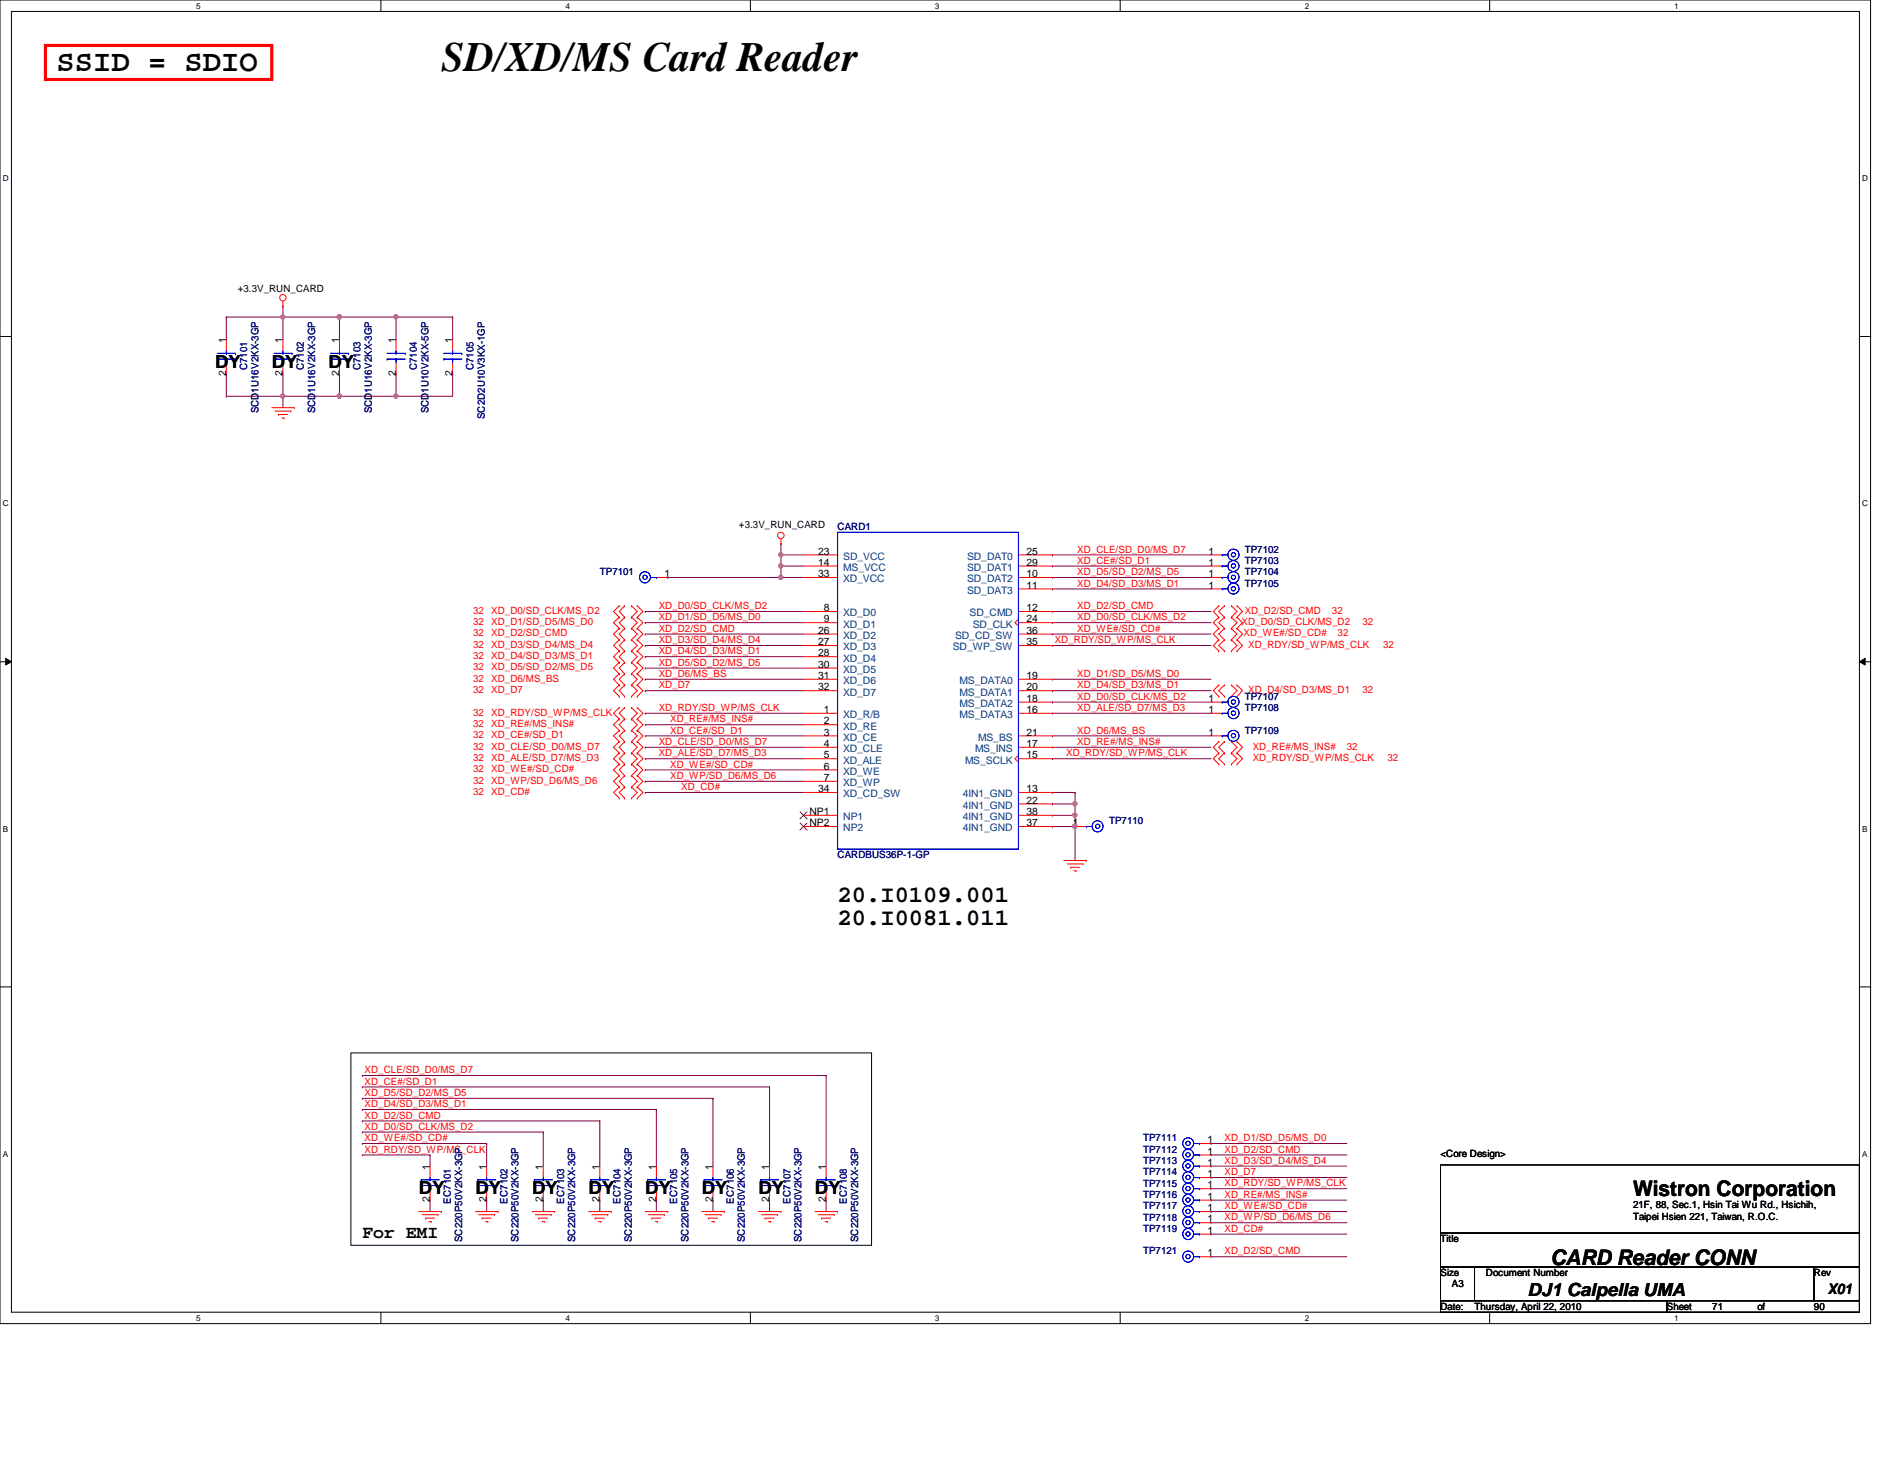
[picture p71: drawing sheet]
<svg xmlns="http://www.w3.org/2000/svg" width="279mm" height="216mm" viewBox="0 0 279 216" stroke-linecap="round" stroke-linejoin="round" font-family="sans-serif">
<defs><g id="words">
<text font-size="6.2" x="65.4" y="10.6">SD/XD/MS Card Reader</text>
<text font-size="4.5" x="8.4" y="10.5">SSID = SDIO</text>
<g font-size="3.5">
<text x="124.1" y="136.9">20.I0081.011</text>
<text x="124.1" y="133.6">20.I0109.001</text>
</g>
<g font-size="3.2">
<text x="241.9" y="177.2">Wistron Corporation</text>
<text x="229.7" y="187.3">CARD Reader CONN</text>
</g>
<g font-size="2.7">
<text x="31.9" y="54.4">DY</text>
<text x="40.3" y="54.4">DY</text>
<text x="48.6" y="54.4">DY</text>
<text x="62.1" y="176.8">DY</text>
<text x="70.4" y="176.8">DY</text>
<text x="78.8" y="176.8">DY</text>
<text x="87.2" y="176.8">DY</text>
<text x="95.6" y="176.8">DY</text>
<text x="104" y="176.8">DY</text>
<text x="112.4" y="176.8">DY</text>
<text x="120.7" y="176.8">DY</text>
<text x="53.7" y="183.3">For EMI</text>
<text x="226.3" y="191.9">DJ1 Calpella UMA</text>
</g>
<text font-size="2.2" x="270.8" y="191.6">X01</text>
<g font-size="1.5">
<text x="35.2" y="43.3">+3.3V_RUN_CARD</text>
<text x="33.5" y="50.8" transform="rotate(-90 33.5 50.8)">1</text>
<text x="41.9" y="50.8" transform="rotate(-90 41.9 50.8)">1</text>
<text x="50.2" y="50.8" transform="rotate(-90 50.2 50.8)">1</text>
<text x="58.6" y="50.8" transform="rotate(-90 58.6 50.8)">1</text>
<text x="67" y="50.8" transform="rotate(-90 67 50.8)">1</text>
<text x="33.5" y="55.7" transform="rotate(-90 33.5 55.7)">2</text>
<text x="41.9" y="55.7" transform="rotate(-90 41.9 55.7)">2</text>
<text x="50.2" y="55.7" transform="rotate(-90 50.2 55.7)">2</text>
<text x="58.6" y="55.7" transform="rotate(-90 58.6 55.7)">2</text>
<text x="67" y="55.7" transform="rotate(-90 67 55.7)">2</text>
<text x="109.5" y="78.1">+3.3V_RUN_CARD</text>
<text x="121.2" y="83.8">14</text>
<text x="121.2" y="82.1">23</text>
<text x="152.1" y="82.1">25</text>
<text x="152.1" y="83.8">29</text>
<text x="179" y="82.1">1</text>
<text x="179" y="83.8">1</text>
<text x="98.4" y="85.5">1</text>
<text x="121.2" y="85.5">33</text>
<text x="152.1" y="85.5">10</text>
<text x="152.1" y="87.2">11</text>
<text x="179" y="85.5">1</text>
<text x="179" y="87.2">1</text>
<text x="121.2" y="93.9">26</text>
<text x="121.2" y="95.5">27</text>
<text x="122" y="90.5">8</text>
<text x="122" y="92.2">9</text>
<text x="152.1" y="90.5">12</text>
<text x="152.1" y="92.2">24</text>
<text x="152.1" y="95.5">35</text>
<text x="152.1" y="93.9">36</text>
<text x="121.2" y="97.2">28</text>
<text x="121.2" y="98.9">30</text>
<text x="121.2" y="100.5">31</text>
<text x="152.1" y="100.5">19</text>
<text x="121.2" y="102.2">32</text>
<text x="122" y="105.6">1</text>
<text x="122" y="107.3">2</text>
<text x="152.1" y="105.6">16</text>
<text x="152.1" y="103.9">18</text>
<text x="152.1" y="102.2">20</text>
<text x="179" y="103.9">1</text>
<text x="179" y="105.6">1</text>
<text x="122" y="108.9">3</text>
<text x="122" y="110.6">4</text>
<text x="122" y="112.3">5</text>
<text x="122" y="114">6</text>
<text x="152.1" y="112.3">15</text>
<text x="152.1" y="110.6">17</text>
<text x="152.1" y="108.9">21</text>
<text x="179" y="108.9">1</text>
<text x="121.2" y="117.3">34</text>
<text x="122" y="115.7">7</text>
<text x="152.1" y="117.3">13</text>
<text x="152.1" y="119">22</text>
<text x="119.9" y="122.3">NP2</text>
<text x="119.9" y="120.7">NP1</text>
<text x="152.1" y="122.3">37</text>
<text x="152.1" y="120.7">38</text>
<text x="158.9" y="122.3">1</text>
<text x="63.7" y="173.2" transform="rotate(-90 63.7 173.2)">1</text>
<text x="72.1" y="173.2" transform="rotate(-90 72.1 173.2)">1</text>
<text x="80.4" y="173.2" transform="rotate(-90 80.4 173.2)">1</text>
<text x="88.8" y="173.2" transform="rotate(-90 88.8 173.2)">1</text>
<text x="97.2" y="173.2" transform="rotate(-90 97.2 173.2)">1</text>
<text x="105.6" y="173.2" transform="rotate(-90 105.6 173.2)">1</text>
<text x="114" y="173.2" transform="rotate(-90 114 173.2)">1</text>
<text x="122.3" y="173.2" transform="rotate(-90 122.3 173.2)">1</text>
<text x="178.9" y="169.3">1</text>
<text x="178.9" y="171">1</text>
<text x="178.9" y="172.6">1</text>
<text x="213.4" y="171.4">&lt;Core Design&gt;</text>
<text x="63.7" y="178.1" transform="rotate(-90 63.7 178.1)">2</text>
<text x="72.1" y="178.1" transform="rotate(-90 72.1 178.1)">2</text>
<text x="80.4" y="178.1" transform="rotate(-90 80.4 178.1)">2</text>
<text x="88.8" y="178.1" transform="rotate(-90 88.8 178.1)">2</text>
<text x="97.2" y="178.1" transform="rotate(-90 97.2 178.1)">2</text>
<text x="105.6" y="178.1" transform="rotate(-90 105.6 178.1)">2</text>
<text x="114" y="178.1" transform="rotate(-90 114 178.1)">2</text>
<text x="122.3" y="178.1" transform="rotate(-90 122.3 178.1)">2</text>
<text x="178.9" y="179.4">1</text>
<text x="178.9" y="174.3">1</text>
<text x="178.9" y="176">1</text>
<text x="178.9" y="177.7">1</text>
<text x="241.9" y="178.9">21F, 88, Sec.1, Hsin Tai Wu Rd., Hsichih,</text>
<text x="178.9" y="181">1</text>
<text x="178.9" y="182.7">1</text>
<text x="213.4" y="183.9">Title</text>
<text x="241.9" y="180.6">Taipei Hsien 221, Taiwan, R.O.C.</text>
<text x="178.9" y="186.1">1</text>
<text x="213.4" y="189">Size</text>
<text x="215.1" y="190.6">A3</text>
<text x="220.1" y="189">Document Number</text>
<text x="268.7" y="189">Rev</text>
<text x="213.4" y="194">Date:</text>
<text x="218.4" y="194">Thursday, April 22, 2010</text>
<text x="246.9" y="194">Sheet</text>
<text x="253.7" y="194">71</text>
<text x="260.3" y="194">of</text>
<text x="268.7" y="194">90</text>
</g>
<g font-size="1.5" fill="#000080">
<text x="36.6" y="54.8" transform="rotate(-90 36.6 54.8)">C7101</text>
<text x="45" y="54.8" transform="rotate(-90 45 54.8)">C7102</text>
<text x="53.4" y="54.8" transform="rotate(-90 53.4 54.8)">C7103</text>
<text x="61.8" y="54.8" transform="rotate(-90 61.8 54.8)">C7104</text>
<text x="70.1" y="54.8" transform="rotate(-90 70.1 54.8)">C7105</text>
<text x="38.3" y="61.2" transform="rotate(-90 38.3 61.2)">SCD1U16V2KX-3GP</text>
<text x="46.7" y="61.2" transform="rotate(-90 46.7 61.2)">SCD1U16V2KX-3GP</text>
<text x="55.1" y="61.2" transform="rotate(-90 55.1 61.2)">SCD1U16V2KX-3GP</text>
<text x="63.5" y="61.2" transform="rotate(-90 63.5 61.2)">SCD1U10V2KX-5GP</text>
<text x="71.8" y="62.1" transform="rotate(-90 71.8 62.1)">SC2D2U10V3KX-1GP</text>
<text x="124.1" y="78.5">CARD1</text>
<text x="184.4" y="81.8">TP7102</text>
<text x="184.4" y="83.5">TP7103</text>
<text x="88.9" y="85.2">TP7101</text>
<text x="184.4" y="85.2">TP7104</text>
<text x="184.4" y="86.9">TP7105</text>
<text x="184.4" y="103.6">TP7107</text>
<text x="184.4" y="105.3">TP7108</text>
<text x="184.4" y="108.7">TP7109</text>
<text x="164.3" y="122.1">TP7110</text>
<text x="124.1" y="127.1">CARDBUS36P-1-GP</text>
<text x="169.3" y="169">TP7111</text>
<text x="169.3" y="170.7">TP7112</text>
<text x="169.3" y="172.4">TP7113</text>
<text x="66.8" y="178.2" transform="rotate(-90 66.8 178.2)">EC7101</text>
<text x="75.2" y="178.2" transform="rotate(-90 75.2 178.2)">EC7102</text>
<text x="83.6" y="178.2" transform="rotate(-90 83.6 178.2)">EC7103</text>
<text x="91.9" y="178.2" transform="rotate(-90 91.9 178.2)">EC7104</text>
<text x="100.3" y="178.2" transform="rotate(-90 100.3 178.2)">EC7105</text>
<text x="108.7" y="178.2" transform="rotate(-90 108.7 178.2)">EC7106</text>
<text x="117.1" y="178.2" transform="rotate(-90 117.1 178.2)">EC7107</text>
<text x="125.5" y="178.2" transform="rotate(-90 125.5 178.2)">EC7108</text>
<text x="169.3" y="179.1">TP7117</text>
<text x="169.3" y="174">TP7114</text>
<text x="169.3" y="175.7">TP7115</text>
<text x="169.3" y="177.4">TP7116</text>
<text x="68.5" y="183.9" transform="rotate(-90 68.5 183.9)">SC220P50V2KX-3GP</text>
<text x="76.8" y="183.9" transform="rotate(-90 76.8 183.9)">SC220P50V2KX-3GP</text>
<text x="85.2" y="183.9" transform="rotate(-90 85.2 183.9)">SC220P50V2KX-3GP</text>
<text x="93.6" y="183.9" transform="rotate(-90 93.6 183.9)">SC220P50V2KX-3GP</text>
<text x="102" y="183.9" transform="rotate(-90 102 183.9)">SC220P50V2KX-3GP</text>
<text x="110.4" y="183.9" transform="rotate(-90 110.4 183.9)">SC220P50V2KX-3GP</text>
<text x="118.7" y="183.9" transform="rotate(-90 118.7 183.9)">SC220P50V2KX-3GP</text>
<text x="127.1" y="183.9" transform="rotate(-90 127.1 183.9)">SC220P50V2KX-3GP</text>
<text x="169.3" y="180.8">TP7118</text>
<text x="169.3" y="182.4">TP7119</text>
<text x="169.3" y="185.8">TP7121</text>
</g>
<g font-size="1.5" fill="#004080">
<text x="124.9" y="82.9">SD_VCC</text>
<text x="143.3" y="82.9">SD_DAT0</text>
<text x="124.9" y="84.5">MS_VCC</text>
<text x="124.9" y="86.2">XD_VCC</text>
<text x="143.3" y="86.2">SD_DAT2</text>
<text x="143.3" y="87.9">SD_DAT3</text>
<text x="143.3" y="84.5">SD_DAT1</text>
<text x="124.9" y="91.3">XD_D0</text>
<text x="124.9" y="92.9">XD_D1</text>
<text x="124.9" y="94.6">XD_D2</text>
<text x="141.5" y="94.6">SD_CD_SW</text>
<text x="143.6" y="91.3">SD_CMD</text>
<text x="144.1" y="92.9">SD_CLK</text>
<text x="124.9" y="96.3">XD_D3</text>
<text x="124.9" y="98">XD_D4</text>
<text x="124.9" y="99.7">XD_D5</text>
<text x="124.9" y="101.3">XD_D6</text>
<text x="141.1" y="96.3">SD_WP_SW</text>
<text x="142.2" y="101.3">MS_DATA0</text>
<text x="124.9" y="106.3">XD_R/B</text>
<text x="124.9" y="103">XD_D7</text>
<text x="142.2" y="106.3">MS_DATA3</text>
<text x="142.2" y="104.7">MS_DATA2</text>
<text x="142.2" y="103">MS_DATA1</text>
<text x="124.9" y="108">XD_RE</text>
<text x="124.9" y="109.7">XD_CE</text>
<text x="124.9" y="111.4">XD_CLE</text>
<text x="124.9" y="113.1">XD_ALE</text>
<text x="143" y="113.1">MS_SCLK</text>
<text x="144.4" y="111.4">MS_INS</text>
<text x="144.9" y="109.7">MS_BS</text>
<text x="124.9" y="114.7">XD_WE</text>
<text x="124.9" y="116.4">XD_WP</text>
<text x="124.9" y="118.1">XD_CD_SW</text>
<text x="142.6" y="118.1">4IN1_GND</text>
<text x="142.6" y="119.8">4IN1_GND</text>
<text x="124.9" y="123.1">NP2</text>
<text x="124.9" y="121.5">NP1</text>
<text x="142.6" y="123.1">4IN1_GND</text>
<text x="142.6" y="121.5">4IN1_GND</text>
</g>
<g font-size="1.5" fill="#f00">
<text x="159.6" y="81.8">XD_CLE/SD_D0/MS_D7</text>
<text x="159.6" y="83.5">XD_CE#/SD_D1</text>
<text x="159.6" y="86.9">XD_D4/SD_D3/MS_D1</text>
<text x="159.6" y="85.2">XD_D5/SD_D2/MS_D5</text>
<text x="70.1" y="95.9">32</text>
<text x="70.1" y="94.2">32</text>
<text x="70.1" y="92.6">32</text>
<text x="70.1" y="90.9">32</text>
<text x="72.8" y="95.9">XD_D3/SD_D4/MS_D4</text>
<text x="72.8" y="94.2">XD_D2/SD_CMD</text>
<text x="72.8" y="92.6">XD_D1/SD_D5/MS_D0</text>
<text x="72.8" y="90.9">XD_D0/SD_CLK/MS_D2</text>
<text x="97.6" y="95.2">XD_D3/SD_D4/MS_D4</text>
<text x="97.6" y="91.9">XD_D1/SD_D5/MS_D0</text>
<text x="97.6" y="93.6">XD_D2/SD_CMD</text>
<text x="97.6" y="90.2">XD_D0/SD_CLK/MS_D2</text>
<text x="156.3" y="95.2">XD_RDY/SD_WP/MS_CLK</text>
<text x="159.6" y="90.2">XD_D2/SD_CMD</text>
<text x="159.6" y="91.9">XD_D0/SD_CLK/MS_D2</text>
<text x="159.6" y="93.6">XD_WE#/SD_CD#</text>
<text x="183.9" y="92.6">XD_D0/SD_CLK/MS_D2</text>
<text x="184.2" y="94.2">XD_WE#/SD_CD#</text>
<text x="184.4" y="90.9">XD_D2/SD_CMD</text>
<text x="184.9" y="95.9">XD_RDY/SD_WP/MS_CLK</text>
<text x="197.3" y="90.9">32</text>
<text x="198.2" y="94.2">32</text>
<text x="201.8" y="92.6">32</text>
<text x="204.9" y="95.9">32</text>
<text x="70.1" y="97.6">32</text>
<text x="70.1" y="99.3">32</text>
<text x="70.1" y="101">32</text>
<text x="72.8" y="97.6">XD_D4/SD_D3/MS_D1</text>
<text x="72.8" y="99.3">XD_D5/SD_D2/MS_D5</text>
<text x="72.8" y="101">XD_D6/MS_BS</text>
<text x="97.6" y="96.9">XD_D4/SD_D3/MS_D1</text>
<text x="97.6" y="100.2">XD_D6/MS_BS</text>
<text x="97.6" y="98.6">XD_D5/SD_D2/MS_D5</text>
<text x="97.6" y="101.9">XD_D7</text>
<text x="159.6" y="101.9">XD_D4/SD_D3/MS_D1</text>
<text x="159.6" y="100.2">XD_D1/SD_D5/MS_D0</text>
<text x="70.1" y="102.6">32</text>
<text x="70.1" y="106">32</text>
<text x="70.1" y="107.7">32</text>
<text x="72.8" y="102.6">XD_D7</text>
<text x="72.8" y="106">XD_RDY/SD_WP/MS_CLK</text>
<text x="72.8" y="107.7">XD_RE#/MS_INS#</text>
<text x="97.6" y="105.3">XD_RDY/SD_WP/MS_CLK</text>
<text x="99.3" y="107">XD_RE#/MS_INS#</text>
<text x="159.6" y="105.3">XD_ALE/SD_D7/MS_D3</text>
<text x="159.6" y="103.6">XD_D0/SD_CLK/MS_D2</text>
<text x="184.9" y="102.6">XD_D4/SD_D3/MS_D1</text>
<text x="201.8" y="102.6">32</text>
<text x="70.1" y="112.7">32</text>
<text x="70.1" y="109.3">32</text>
<text x="70.1" y="111">32</text>
<text x="72.8" y="112.7">XD_ALE/SD_D7/MS_D3</text>
<text x="72.8" y="109.3">XD_CE#/SD_D1</text>
<text x="72.8" y="111">XD_CLE/SD_D0/MS_D7</text>
<text x="97.6" y="110.3">XD_CLE/SD_D0/MS_D7</text>
<text x="97.6" y="112">XD_ALE/SD_D7/MS_D3</text>
<text x="99.3" y="113.7">XD_WE#/SD_CD#</text>
<text x="99.3" y="108.6">XD_CE#/SD_D1</text>
<text x="157.9" y="112">XD_RDY/SD_WP/MS_CLK</text>
<text x="159.6" y="108.6">XD_D6/MS_BS</text>
<text x="159.6" y="110.3">XD_RE#/MS_INS#</text>
<text x="185.6" y="111">XD_RE#/MS_INS#</text>
<text x="185.6" y="112.7">XD_RDY/SD_WP/MS_CLK</text>
<text x="199.5" y="111">32</text>
<text x="205.5" y="112.7">32</text>
<text x="70.1" y="117.7">32</text>
<text x="70.1" y="116">32</text>
<text x="70.1" y="114.3">32</text>
<text x="72.8" y="117.7">XD_CD#</text>
<text x="72.8" y="116">XD_WP/SD_D6/MS_D6</text>
<text x="72.8" y="114.3">XD_WE#/SD_CD#</text>
<text x="99.3" y="115.4">XD_WP/SD_D6/MS_D6</text>
<text x="100.9" y="117">XD_CD#</text>
<text x="54" y="158.9">XD_CLE/SD_D0/MS_D7</text>
<text x="54" y="160.6">XD_CE#/SD_D1</text>
<text x="54" y="167.3">XD_D0/SD_CLK/MS_D2</text>
<text x="54" y="165.7">XD_D2/SD_CMD</text>
<text x="54" y="164">XD_D4/SD_D3/MS_D1</text>
<text x="54" y="162.3">XD_D5/SD_D2/MS_D5</text>
<text x="54" y="170.7">XD_RDY/SD_WP/MS_CLK</text>
<text x="54" y="169">XD_WE#/SD_CD#</text>
<text x="181.4" y="169">XD_D1/SD_D5/MS_D0</text>
<text x="181.4" y="172.3">XD_D3/SD_D4/MS_D4</text>
<text x="181.4" y="170.7">XD_D2/SD_CMD</text>
<text x="181.4" y="177.4">XD_RE#/MS_INS#</text>
<text x="181.4" y="175.7">XD_RDY/SD_WP/MS_CLK</text>
<text x="181.4" y="179.1">XD_WE#/SD_CD#</text>
<text x="181.4" y="174">XD_D7</text>
<text x="181.4" y="180.7">XD_WP/SD_D6/MS_D6</text>
<text x="181.4" y="185.8">XD_D2/SD_CMD</text>
<text x="181.4" y="182.4">XD_CD#</text>
</g>
<g font-size="1.2">
<text x="29" y="1.3">5</text>
<text x="83.8" y="1.3">4</text>
<text x="138.5" y="1.3">3</text>
<text x="193.3" y="1.3">2</text>
<text x="248" y="1.3">1</text>
<text x=".4" y="26.8">D</text>
<text x="275.9" y="26.8">D</text>
<text x=".4" y="75">C</text>
<text x="275.9" y="75">C</text>
<text x=".4" y="123.1">B</text>
<text x="275.9" y="123.1">B</text>
<text x=".4" y="171.3">A</text>
<text x="275.9" y="171.3">A</text>
<text x="29" y="195.6">5</text>
<text x="83.8" y="195.6">4</text>
<text x="138.5" y="195.6">3</text>
<text x="193.3" y="195.6">2</text>
<text x="248" y="195.6">1</text>
</g>
</g></defs>
<path d="M0 0h277.1v196h-277.1zM1.7 1.7h273.8v192.6h-273.8z" fill="none" stroke="#000" stroke-width=".15"/>
<g fill="#fff">
<path d="M29 .2h.7v1.3h-.7z"/>
<path d="M29 194.5h.7v1.3h-.7z"/>
</g>
<path d="M56.4 0v1.7M56.4 194.3v1.7" fill="none" stroke="#000" stroke-width=".15"/>
<g fill="#fff">
<path d="M83.8 .2h.6v1.3h-.6z"/>
<path d="M83.8 194.5h.6v1.3h-.6z"/>
</g>
<path d="M111.2 0v1.7M111.2 194.3v1.7" fill="none" stroke="#000" stroke-width=".15"/>
<g fill="#fff">
<path d="M138.5 .2h.6v1.3h-.6z"/>
<path d="M138.5 194.5h.6v1.3h-.6z"/>
</g>
<path d="M165.9 0v1.7M165.9 194.3v1.7" fill="none" stroke="#000" stroke-width=".15"/>
<g fill="#fff">
<path d="M193.3 .2h.6v1.3h-.6z"/>
<path d="M193.3 194.5h.6v1.3h-.6z"/>
</g>
<path d="M220.7 0v1.7M220.7 194.3v1.7" fill="none" stroke="#000" stroke-width=".15"/>
<g fill="#fff">
<path d="M248 .2h.7v1.3h-.7z"/>
<path d="M248 194.5h.7v1.3h-.7z"/>
<path d="M.4 25.7h.9v1.4h-.9z"/>
<path d="M275.9 25.7h.8v1.4h-.8z"/>
<path d="M.4 73.9h.9v1.3h-.9z"/>
<path d="M275.9 73.9h.8v1.3h-.8z"/>
</g>
<path d="M0 49.8h1.7M275.5 49.8h1.7" fill="none" stroke="#000" stroke-width=".15"/>
<g fill="#fff">
<path d="M.4 122h.8v1.4h-.8z"/>
<path d="M275.9 122h.7v1.4h-.7z"/>
</g>
<path d="M0 98h1.7M.8 97.5l.9 .5-.9 .5zM275.5 98l.8-.5v1zM275.5 98h1.7" fill="none" stroke="#000" stroke-width=".15"/>
<path d="M.8 97.5l.9 .5-.9 .5zM275.5 98l.8-.5v1z" fill="#000"/>
<g fill="#fff">
<path d="M.4 170.2h.8v1.3h-.8z"/>
<path d="M275.9 170.2h.7v1.3h-.7z"/>
</g>
<path d="M0 146.1h1.7M275.5 146.1h1.7" fill="none" stroke="#000" stroke-width=".15"/>
<path d="M115.7 83.8h.1M115.7 83.8h3.3" fill="none" stroke="#800040" stroke-width=".15"/>
<circle cx="115.7" cy="83.8" r=".32" fill="#f0f"/>
<circle cx="115.7" cy="83.8" r=".32" fill="none" stroke="#f0f" stroke-width=".15"/>
<g fill="none" stroke="#800040" stroke-width=".15">
<path d="M33.5 46.9h.1M33.5 55.3h.1M33.5 58.7h.1M33.5 46.9h8.4M33.5 46.9v3.4M33.5 55.3v3.4M33.5 58.7h8.4M98.9 85.5h.1M98.9 85.5h20.1M115.7 82.2h.1M115.7 85.5h.1M115.7 82.2v1.6"/>
<path d="M155.9 109h.1M155.9 109h23.5M72.1 169.3h.1M72.1 169.3v3.4M80.5 177.7h.1M80.5 177.7v1.7"/>
</g>
<circle cx="115.7" cy="85.5" r=".32" fill="#f0f"/>
<circle cx="115.7" cy="85.5" r=".32" fill="none" stroke="#f0f" stroke-width=".15"/>
<path d="M41.9 55.3h.1M41.9 55.3v3.4M50.3 46.9h.1M50.3 46.9h8.4M67.1 46.9h.1M67.1 46.9v3.4M155.9 105.6h.1M155.9 102.3h.1M155.9 105.6h23.5M155.9 102.3h23.5" fill="none" stroke="#800040" stroke-width=".15"/>
<circle cx="58.6" cy="46.9" r=".32" fill="#f0f"/>
<circle cx="58.6" cy="46.9" r=".32" fill="none" stroke="#f0f" stroke-width=".15"/>
<circle cx="50.3" cy="46.9" r=".32" fill="#f0f"/>
<circle cx="50.3" cy="46.9" r=".32" fill="none" stroke="#f0f" stroke-width=".15"/>
<g fill="none" stroke="#800040" stroke-width=".15">
<path d="M41.9 45.3h.1M41.9 58.7h.1M41.9 58.7h8.4M41.9 45.3v1.6M41.9 58.7v1.7M50.3 46.9h.1M50.3 46.9v3.4M58.7 58.7h.1M58.7 46.9h.1M58.7 46.9h8.4M58.7 46.9v3.4M67.1 55.3h.1"/>
<path d="M67.1 55.3v3.4h-8.4"/>
</g>
<circle cx="50.3" cy="58.6" r=".32" fill="#f0f"/>
<circle cx="50.3" cy="58.6" r=".32" fill="none" stroke="#f0f" stroke-width=".15"/>
<circle cx="41.9" cy="58.6" r=".32" fill="#f0f"/>
<circle cx="41.9" cy="58.6" r=".32" fill="none" stroke="#f0f" stroke-width=".15"/>
<path d="M41.9 46.9h.1M41.9 46.9h8.4M50.3 55.3h.1M50.3 55.3v3.4M58.7 55.3h.1M58.7 55.3v3.4" fill="none" stroke="#800040" stroke-width=".15"/>
<circle cx="50.3" cy="46.9" r=".32" fill="#f0f"/>
<circle cx="50.3" cy="46.9" r=".32" fill="none" stroke="#f0f" stroke-width=".15"/>
<circle cx="41.9" cy="46.9" r=".32" fill="#f0f"/>
<circle cx="41.9" cy="46.9" r=".32" fill="none" stroke="#f0f" stroke-width=".15"/>
<path d="M50.3 58.7h.1M50.3 58.7h8.4" fill="none" stroke="#800040" stroke-width=".15"/>
<circle cx="58.6" cy="58.6" r=".32" fill="#f0f"/>
<circle cx="58.6" cy="58.6" r=".32" fill="none" stroke="#f0f" stroke-width=".15"/>
<circle cx="50.3" cy="58.6" r=".32" fill="#f0f"/>
<circle cx="50.3" cy="58.6" r=".32" fill="none" stroke="#f0f" stroke-width=".15"/>
<g fill="none" stroke="#800040" stroke-width=".15">
<path d="M41.9 46.9h.1M41.9 46.9v3.4M95.6 97.2h.1M95.6 95.6h.1M95.6 92.2h.1M95.6 93.9h.1M95.6 98.9h.1M95.6 90.6h.1M95.6 90.6h23.4M95.6 92.2h23.4M95.6 97.2h23.4M95.6 95.6h23.4"/>
<path d="M95.6 93.9h23.4M95.6 98.9h23.4M115.7 83.8h.1M115.7 82.2h.1M115.7 82.2h3.3M115.7 83.8v1.7M155.9 90.6h.1M155.9 82.2h.1M155.9 92.2h.1M155.9 87.2h.1M155.9 95.6h.1M155.9 93.9h.1"/>
<path d="M155.9 85.5h.1M155.9 83.8h.1M155.9 90.6h23.5M155.9 82.2h23.5M155.9 92.2h23.5M155.9 87.2h23.5M155.9 95.6h23.5M155.9 93.9h23.5M155.9 85.5h23.5M155.9 83.8h23.5M95.6 105.6h.1M95.6 110.7h.1"/>
<path d="M95.6 100.6h.1M95.6 107.3h.1M95.6 114h.1M95.6 117.3h.1M95.6 112.4h.1M95.6 102.3h.1M95.6 115.7h.1M95.6 109h.1M95.6 105.6h23.4M95.6 110.7h23.4M95.6 100.6h23.4M95.6 107.3h23.4"/>
<path d="M95.6 114h23.4M95.6 117.3h23.4M95.6 112.4h23.4M95.6 102.3h23.4M95.6 115.7h23.4M95.6 109h23.4M155.9 110.7h.1M155.9 100.6h.1M155.9 104h.1M155.9 112.4h.1M155.9 110.7h23.5M155.9 100.6h23.5"/>
<path d="M155.9 112.4h23.5M155.9 104h23.5M179.4 177.7h.1M179.4 176h.1M179.4 179.4h.1M179.4 169.3h.1M179.4 172.7h.1M179.4 171h.1M179.4 174.4h.1M179.4 177.7h20.1M179.4 176h20.1M179.4 179.4h20.1"/>
<path d="M179.4 169.3h20.1M179.4 172.7h20.1M179.4 171h20.1M179.4 174.4h20.1M179.4 181.1h.1M179.4 186.1h.1M179.4 182.8h.1M179.4 181.1h20.1M179.4 186.1h20.1M179.4 182.8h20.1"/>
</g>
<circle cx="115.7" cy="82.1" r=".32" fill="#f0f"/>
<circle cx="115.7" cy="82.1" r=".32" fill="none" stroke="#f0f" stroke-width=".15"/>
<g fill="none" stroke="#800040" stroke-width=".15">
<path d="M115.7 80.5h.1M115.7 80.5v1.7M159.3 120.7h.1M159.3 120.7v1.7M53.7 159.3h.1M53.7 159.3h68.7M122.4 159.3h.1M122.4 159.3v13.4M53.7 167.6h.1M53.7 171h.1M53.7 169.3h.1M53.7 166h.1"/>
<path d="M53.7 164.3h.1M53.7 162.6h.1M53.7 161h.1M53.7 167.6h26.8M53.7 171h10M53.7 169.3h18.4M53.7 166h35.2M53.7 164.3h43.5M53.7 162.6h51.9M53.7 161h60.3M63.7 177.7h.1M63.7 171h.1"/>
<path d="M63.7 171v1.7M63.7 177.7v1.7M72.1 177.7h.1M72.1 177.7v1.7M80.5 167.6h.1M80.5 167.6v5.1M88.9 177.7h.1M88.9 166h.1M88.9 166v6.7M88.9 177.7v1.7M97.2 177.7h.1M97.2 164.3h.1"/>
<path d="M97.2 164.3v8.4M97.2 177.7v1.7M105.6 177.7h.1M105.6 162.6h.1M105.6 162.6v10.1M105.6 177.7v1.7M114 161h.1M114 177.7h.1M114 161v11.7M114 177.7v1.7M122.4 177.7h.1M122.4 177.7v1.7"/>
</g>
<circle cx="159.2" cy="122.4" r=".32" fill="#f0f"/>
<circle cx="159.2" cy="122.4" r=".32" fill="none" stroke="#f0f" stroke-width=".15"/>
<path d="M155.9 122.4h.1M155.9 122.4h3.4" fill="none" stroke="#800040" stroke-width=".15"/>
<circle cx="159.2" cy="122.4" r=".32" fill="#f0f"/>
<circle cx="159.2" cy="122.4" r=".32" fill="none" stroke="#f0f" stroke-width=".15"/>
<path d="M155.9 120.7h.1M155.9 120.7h3.4" fill="none" stroke="#800040" stroke-width=".15"/>
<circle cx="159.2" cy="120.7" r=".32" fill="#f0f"/>
<circle cx="159.2" cy="120.7" r=".32" fill="none" stroke="#f0f" stroke-width=".15"/>
<path d="M159.3 122.4h.1M159.3 122.4v5" fill="none" stroke="#800040" stroke-width=".15"/>
<circle cx="159.2" cy="122.4" r=".32" fill="#f0f"/>
<circle cx="159.2" cy="122.4" r=".32" fill="none" stroke="#f0f" stroke-width=".15"/>
<path d="M155.9 117.3h.1M155.9 119h.1M155.9 117.3h3.4M155.9 119h3.4M159.3 119h.1M159.3 119v1.7" fill="none" stroke="#800040" stroke-width=".15"/>
<circle cx="159.2" cy="119" r=".32" fill="#f0f"/>
<circle cx="159.2" cy="119" r=".32" fill="none" stroke="#f0f" stroke-width=".15"/>
<path d="M159.3 117.3h.1M159.3 117.3v1.7" fill="none" stroke="#800040" stroke-width=".15"/>
<g fill="none" stroke="#f00" stroke-width=".15">
<path d="M33.5 50.3v1.7M33.5 53.7v1.6M41.9 45.3h.1M41.9 44.6v.7M41.9 50.3v1.7M41.9 53.7v1.6M50.3 50.3v1.7M50.3 53.7v1.6M58.7 50.3v1.7M58.7 53.7v1.6M67.1 50.3v1.7M67.1 53.7v1.6"/>
<path d="M40.3 60.4h3.3M40.8 60.9h2.3M41.3 61.4h.1M41.3 61.4h1.3M41.7 61.9h.4M42.1 61.9h.1M43.1 60.9h.1M43.6 60.4h.1M115.7 79.8v.7M91.7 98.1h.1M91.7 96.4h.1M91.7 99.8h.1"/>
<path d="M91.7 94.7h.1M91.7 93h.1M91.7 91.4h.1M91.7 89.7h.1M91.7 96.4l-.8 .8 .8 .9M91.7 98.1l-.8 .8 .8 .9M91.7 94.7l-.8 .9 .8 .8M91.7 99.8l-.8 .8 .8 .8M91.7 93l-.8 .9 .8 .8M91.7 91.4l-.8 .8 .8 .8M91.7 89.7l-.8 .9 .8 .8M92.5 96.4h.1"/>
<path d="M92.5 98.1h.1M92.5 99.8h.1M92.5 94.7h.1M92.5 93h.1M92.5 91.4h.1M92.5 89.7h.1M92.5 96.4l-.8 .8 .8 .9M92.5 98.1l-.8 .8 .8 .9M92.5 94.7l-.8 .9 .8 .8M92.5 99.8l-.8 .8 .8 .8M92.5 93l-.8 .9 .8 .8M92.5 91.4l-.8 .8 .8 .8"/>
<path d="M92.5 89.7l-.8 .9 .8 .8M93.6 98.1h.1M93.6 96.4h.1M93.6 99.8h.1M93.6 94.7h.1M93.6 93h.1M93.6 91.4h.1M93.6 89.7h.1M93.6 96.4l.8 .8-.8 .9M93.6 98.1l.8 .8-.8 .9M93.6 94.7l.8 .9-.8 .8M93.6 99.8l.8 .8-.8 .8"/>
<path d="M93.6 93l.8 .9-.8 .8M93.6 91.4l.8 .8-.8 .8M93.6 89.7l.8 .9-.8 .8M94.4 98.1h.1M94.4 96.4h.1M94.4 99.8h.1M94.4 94.7h.1M94.4 93h.1M94.4 91.4h.1M94.4 89.7h.1M94.4 96.4l.8 .8-.8 .9M94.4 98.1l.8 .8-.8 .9"/>
<path d="M94.4 94.7l.8 .9-.8 .8M94.4 99.8l.8 .8-.8 .8M94.4 93l.8 .9-.8 .8M94.4 91.4l.8 .8-.8 .8M94.4 89.7l.8 .9-.8 .8M97.2 85.5h1.7M115.7 80.5h.1M119 85.5h5.1M119 82.2h5.1M119 83.8h5.1M119 90.6h5.1M119 92.2h5.1"/>
<path d="M119 93.9h5.1M119 95.6h5.1M119 97.2h5.1M119 98.9h5.1M150.9 85.5h5M150.9 82.2h5M150.9 83.8h5M150.9 90.6h5M150.9 92.2h5M150.9 87.2h5M150.9 91.7l-.5 .5 .5 .5M150.9 93.9h5"/>
<path d="M150.9 95.6h5M179.4 85.5h1.7M179.4 82.2h1.7M179.4 83.8h1.7M179.4 87.2h1.7M180.6 93h.1M180.6 91.4h.1M180.6 89.7h.1M180.6 96.4h.1M180.6 94.7h.1M180.6 91.4l-.9 .8 .9 .8M180.6 89.7l-.9 .9 .9 .8"/>
<path d="M180.6 94.7l-.9 .9 .9 .8M180.6 93l-.9 .9 .9 .8M181.4 93h.1M181.4 91.4h.1M181.4 89.7h.1M181.4 96.4h.1M181.4 94.7h.1M181.4 91.4l-.8 .8 .8 .8M181.4 89.7l-.8 .9 .8 .8M181.4 94.7l-.8 .9 .8 .8M181.4 93l-.8 .9 .8 .8M182.4 91.4h.1"/>
<path d="M182.4 93h.1M182.4 89.7h.1M182.4 94.7h.1M182.4 96.4h.1M182.4 91.4l.9 .8-.9 .8M182.4 89.7l.9 .9-.9 .8M182.4 94.7l.9 .9-.9 .8M182.4 93l.9 .9-.9 .8M183.3 93h.1M183.3 91.4h.1M183.3 89.7h.1M183.3 96.4h.1"/>
<path d="M183.3 94.7h.1M183.3 91.4l.8 .8-.8 .8M183.3 89.7l.8 .9-.8 .8M183.3 94.7l.8 .9-.8 .8M183.3 93l.8 .9-.8 .8M91.7 118.2h.1M91.7 116.5h.1M91.7 101.4h.1M91.7 103.1h.1M91.7 114.9h.1M91.7 106.5h.1M91.7 104.8h.1"/>
<path d="M91.7 113.2h.1M91.7 108.2h.1M91.7 111.5h.1M91.7 109.8h.1M91.7 116.5l-.8 .8 .8 .9M91.7 101.4l-.8 .9 .8 .8M91.7 114.9l-.8 .8 .8 .8M91.7 104.8l-.8 .8 .8 .9M91.7 113.2l-.8 .8 .8 .9M91.7 106.5l-.8 .8 .8 .9M91.7 111.5l-.8 .9 .8 .8M91.7 108.2l-.8 .8 .8 .8"/>
<path d="M91.7 109.8l-.8 .9 .8 .8M92.5 116.5h.1M92.5 118.2h.1M92.5 101.4h.1M92.5 103.1h.1M92.5 114.9h.1M92.5 104.8h.1M92.5 106.5h.1M92.5 113.2h.1M92.5 108.2h.1M92.5 111.5h.1M92.5 109.8h.1"/>
<path d="M92.5 116.5l-.8 .8 .8 .9M92.5 101.4l-.8 .9 .8 .8M92.5 114.9l-.8 .8 .8 .8M92.5 104.8l-.8 .8 .8 .9M92.5 113.2l-.8 .8 .8 .9M92.5 106.5l-.8 .8 .8 .9M92.5 111.5l-.8 .9 .8 .8M92.5 108.2l-.8 .8 .8 .8M92.5 109.8l-.8 .9 .8 .8M93.6 118.2h.1M93.6 116.5h.1M93.6 101.4h.1"/>
<path d="M93.6 103.1h.1M93.6 114.9h.1M93.6 106.5h.1M93.6 104.8h.1M93.6 113.2h.1M93.6 108.2h.1M93.6 111.5h.1M93.6 109.8h.1M93.6 116.5l.8 .8-.8 .9M93.6 101.4l.8 .9-.8 .8M93.6 114.9l.8 .8-.8 .8M93.6 104.8l.8 .8-.8 .9"/>
<path d="M93.6 113.2l.8 .8-.8 .9M93.6 106.5l.8 .8-.8 .9M93.6 111.5l.8 .9-.8 .8M93.6 108.2l.8 .8-.8 .8M93.6 109.8l.8 .9-.8 .8M94.4 118.2h.1M94.4 116.5h.1M94.4 101.4h.1M94.4 103.1h.1M94.4 114.9h.1M94.4 106.5h.1M94.4 104.8h.1"/>
<path d="M94.4 113.2h.1M94.4 108.2h.1M94.4 111.5h.1M94.4 109.8h.1M94.4 116.5l.8 .8-.8 .9M94.4 101.4l.8 .9-.8 .8M94.4 114.9l.8 .8-.8 .8M94.4 104.8l.8 .8-.8 .9M94.4 113.2l.8 .8-.8 .9M94.4 106.5l.8 .8-.8 .9M94.4 111.5l.8 .9-.8 .8M94.4 108.2l.8 .8-.8 .8"/>
<path d="M94.4 109.8l.8 .9-.8 .8M119 105.6h5.1M119 109h5.1M119 107.3h5.1M119 110.7h5.1M119 112.4h5.1M119 114h5.1M119 115.7h5.1M119 100.6h5.1M119 102.3h5.1M119 117.3h5.1M150.9 104h5"/>
<path d="M150.9 105.6h5M150.9 109h5M150.9 110.7h5M150.9 112.4h5M150.9 111.8l-.5 .6 .5 .5M150.9 100.6h5M150.9 102.3h5M150.9 117.3h5M150.9 119h5M179.4 104h1.7M179.4 105.6h1.7M179.4 109h1.7"/>
<path d="M180.6 111.5h.1M180.6 109.8h.1M180.6 113.2h.1M180.6 103.1h.1M180.6 101.4h.1M180.6 109.8l-.9 .9 .9 .8M180.6 111.5l-.9 .9 .9 .8M180.6 101.4l-.9 .9 .9 .8M181.4 111.5h.1M181.4 109.8h.1M181.4 113.2h.1M181.4 103.1h.1"/>
<path d="M181.4 101.4h.1M181.4 109.8l-.8 .9 .8 .8M181.4 111.5l-.8 .9 .8 .8M181.4 101.4l-.8 .9 .8 .8M182.4 109.8h.1M182.4 111.5h.1M182.4 113.2h.1M182.4 101.4h.1M182.4 103.1h.1M182.4 109.8l.9 .9-.9 .8M182.4 111.5l.9 .9-.9 .8M182.4 101.4l.9 .9-.9 .8"/>
<path d="M183.3 111.5h.1M183.3 109.8h.1M183.3 113.2h.1M183.3 103.1h.1M183.3 101.4h.1M183.3 109.8l.8 .9-.8 .8M183.3 111.5l.8 .9-.8 .8M183.3 101.4l.8 .9-.8 .8M119 122.4h5.1M119 120.7h5.1M150.9 122.4h5M150.9 120.7h5"/>
<path d="M157.6 127.4h3.4M158.1 127.9h2.3M158.6 128.4h.1M158.6 128.4h1.3M159.1 128.9h.3M159.3 122.4h1.7M159.4 128.9h.1M160.4 127.9h.1M161 127.4h.1M62.1 179.4h3.3M62.5 179.9h2.4M63.7 172.7v1.7"/>
<path d="M63.7 176v1.7M64.9 179.9h.1M65.4 179.4h.1M70.4 179.4h3.4M70.9 179.9h2.4M72.1 172.7v1.7M72.1 176v1.7M73.3 179.9h.1M73.8 179.4h.1M78.8 179.4h3.4M79.3 179.9h2.4M80.5 172.7v1.7"/>
<path d="M80.5 176v1.7M81.7 179.9h.1M82.2 179.4h.1M87.2 179.4h3.4M87.7 179.9h2.3M88.9 172.7v1.7M88.9 176v1.7M90 179.9h.1M90.6 179.4h.1M95.6 179.4h3.3M96.1 179.9h2.3M97.2 172.7v1.7"/>
<path d="M97.2 176v1.7M98.4 179.9h.1M98.9 179.4h.1M104 179.4h3.3M104.4 179.9h2.4M105.6 172.7v1.7M105.6 176v1.7M106.8 179.9h.1M107.3 179.4h.1M112.4 179.4h3.3M112.8 179.9h2.4M114 172.7v1.7"/>
<path d="M114 176v1.7M115.2 179.9h.1M115.7 179.4h.1M120.7 179.4h3.4M121.2 179.9h2.4M122.4 172.7v1.7M122.4 176v1.7M123.6 179.9h.1M124.1 179.4h.1M177.7 179.4h1.7M177.7 169.3h1.7M177.7 171h1.7"/>
<path d="M177.7 172.7h1.7M177.7 174.4h1.7M177.7 176h1.7M177.7 177.7h1.7M63 180.4h.1M63 180.4h1.4M63.5 180.9h.4M63.9 180.9h.1M71.4 180.4h.1M71.4 180.4h1.4M71.9 180.9h.4M72.3 180.9h.1"/>
<path d="M79.8 180.4h.1M79.8 180.4h1.4M80.3 180.9h.3M80.6 180.9h.1M88.2 180.4h.1M88.2 180.4h1.3M88.7 180.9h.3M89 180.9h.1M96.6 180.4h.1M96.6 180.4h1.3M97.1 180.9h.3M97.4 180.9h.1"/>
<path d="M104.9 180.4h.1M104.9 180.4h1.4M105.5 180.9h.3M105.8 180.9h.1M113.3 180.4h.1M113.3 180.4h1.4M113.8 180.9h.4M114.2 180.9h.1M121.7 180.4h.1M121.7 180.4h1.4M122.2 180.9h.4M122.6 180.9h.1"/>
<path d="M177.7 181.1h1.7M177.7 182.8h1.7M177.7 186.1h1.7"/>
<circle cx="41.9" cy="44.1" r=".48"/>
<circle cx="115.7" cy="79.3" r=".48"/>
</g>
<path d="M52 155.9h77.1v28.5h-77.1zM213.4 172.5h62.1v10.1h-62.1zM213.4 182.6h62.1v5h-62.1zM213.4 187.6h5v5h-5zM213.4 192.6h33.5v1.7h-33.5zM218.4 187.6h50.3v5h-50.3zM246.9 192.6h28.6v1.7h-28.6zM268.7 187.6h6.8v5h-6.8z" fill="none" stroke="#000" stroke-width=".15"/>
<path d="M6.7 6.7h33.6v5.1h-33.6z" fill="none" stroke="#f00" stroke-width=".47"/>
<g fill="none" stroke="#00f" stroke-width=".15">
<path d="M32.2 53.2h.1M32.2 52.3h2.7M32.2 53.2h2.7M33.5 52.3h.1M33.5 53.2h.1M33.5 52v.3M33.5 53.2v.5M34.9 52.3h.1M40.6 53.2h.1M40.6 52.3h2.7M40.6 53.2h2.7M41.9 52.3h.1"/>
<path d="M41.9 53.2h.1M41.9 52v.3M41.9 53.2v.5M43.3 52.3h.1M49 53.2h.1M49 52.3h2.6M49 53.2h2.6M50.3 52.3h.1M50.3 53.2h.1M50.3 52v.3M50.3 53.2v.5M51.6 52.3h.1"/>
<path d="M57.4 53.2h.1M57.4 52.3h2.6M57.4 53.2h2.6M58.7 52.3h.1M58.7 53.2h.1M58.7 52v.3M58.7 53.2v.5M60 52.3h.1M65.7 53.2h.1M65.7 52.3h2.7M65.7 53.2h2.7M67.1 52.3h.1"/>
<path d="M67.1 53.2h.1M67.1 52v.3M67.1 53.2v.5M68.4 52.3h.1M124.1 78.8h26.8v46.9h-26.8zM96.4 85.5h.8M97.2 85.5h.1M181.1 82.2h.1M181.1 83.8h.1M181.1 85.5h.1M181.1 87.2h.1M181.1 85.5h.8"/>
<path d="M181.1 82.2h.8M181.1 83.8h.8M181.1 87.2h.8M181.1 104h.1M181.1 105.6h.1M181.1 109h.1M181.1 104h.8M181.1 105.6h.8M181.1 109h.8M161 122.4h.1M161 122.4h.8M62.4 174.7h.1"/>
<path d="M62.4 174.7h2.7M62.4 175.6h2.7M63.7 174.7h.1M63.7 175.6h.1M63.7 174.4v.3M63.7 175.6v.4M65.1 175.6h.1M70.8 174.7h.1M70.8 174.7h2.6M70.8 175.6h2.6M72.1 174.7h.1M72.1 175.6h.1"/>
<path d="M72.1 174.4v.3M72.1 175.6v.4M73.4 175.6h.1M79.2 174.7h.1M79.2 174.7h2.6M79.2 175.6h2.6M80.5 174.7h.1M80.5 175.6h.1M80.5 174.4v.3M80.5 175.6v.4M81.8 175.6h.1M87.5 174.7h.1"/>
<path d="M87.5 174.7h2.7M87.5 175.6h2.7M88.9 174.7h.1M88.9 175.6h.1M88.9 174.4v.3M88.9 175.6v.4M90.2 175.6h.1M95.9 174.7h.1M95.9 174.7h2.7M95.9 175.6h2.7M97.2 174.7h.1M97.2 175.6h.1"/>
<path d="M97.2 174.4v.3M97.2 175.6v.4M98.6 175.6h.1M104.3 174.7h.1M104.3 174.7h2.7M104.3 175.6h2.7M105.6 174.7h.1M105.6 175.6h.1M105.6 174.4v.3M105.6 175.6v.4M107 175.6h.1M112.7 174.7h.1"/>
<path d="M112.7 174.7h2.7M112.7 175.6h2.7M114 174.7h.1M114 175.6h.1M114 174.4v.3M114 175.6v.4M115.4 175.6h.1M121.1 174.7h.1M121.1 174.7h2.6M121.1 175.6h2.6M122.4 174.7h.1M122.4 175.6h.1"/>
<path d="M122.4 174.4v.3M122.4 175.6v.4M123.7 175.6h.1M176.9 179.4h.8M176.9 169.3h.8M176.9 171h.8M176.9 172.7h.8M176.9 174.4h.8M176.9 176h.8M176.9 177.7h.8M177.7 179.4h.1M177.7 169.3h.1"/>
<path d="M177.7 171h.1M177.7 172.7h.1M177.7 174.4h.1M177.7 176h.1M177.7 177.7h.1M176.9 181.1h.8M176.9 182.8h.8M176.9 186.1h.8M177.7 181.1h.1M177.7 182.8h.1M177.7 186.1h.1"/>
<circle cx="95.5" cy="85.5" r=".82"/>
<circle cx="95.6" cy="85.5" r=".32"/>
<circle cx="182.7" cy="82.1" r=".83"/>
<circle cx="182.7" cy="85.5" r=".83"/>
<circle cx="182.7" cy="83.8" r=".32"/>
<circle cx="182.7" cy="85.5" r=".32"/>
<circle cx="182.7" cy="82.1" r=".32"/>
<circle cx="182.7" cy="87.2" r=".32"/>
<circle cx="182.7" cy="83.8" r=".82"/>
<circle cx="182.7" cy="87.2" r=".82"/>
<circle cx="182.7" cy="105.6" r=".83"/>
<circle cx="182.7" cy="105.6" r=".32"/>
<circle cx="182.7" cy="103.9" r=".32"/>
<circle cx="182.7" cy="108.9" r=".32"/>
<circle cx="182.7" cy="103.9" r=".82"/>
<circle cx="182.7" cy="109" r=".82"/>
<circle cx="162.6" cy="122.4" r=".82"/>
<circle cx="162.6" cy="122.4" r=".32"/>
<circle cx="176" cy="172.7" r=".32"/>
<circle cx="176" cy="176" r=".32"/>
<circle cx="176" cy="174.3" r=".32"/>
<circle cx="176" cy="177.7" r=".32"/>
<circle cx="176" cy="179.4" r=".32"/>
<circle cx="176" cy="171" r=".32"/>
<circle cx="176" cy="169.3" r=".32"/>
<circle cx="176" cy="172.6" r=".82"/>
<circle cx="176" cy="174.3" r=".82"/>
<circle cx="176" cy="169.3" r=".82"/>
<circle cx="176" cy="177.7" r=".82"/>
<circle cx="176" cy="179.4" r=".81"/>
<circle cx="176" cy="171" r=".81"/>
<circle cx="176" cy="176" r=".81"/>
<circle cx="176" cy="182.7" r=".32"/>
<circle cx="176" cy="186.1" r=".32"/>
<circle cx="176" cy="181" r=".32"/>
<circle cx="176" cy="181" r=".82"/>
<circle cx="176" cy="186.1" r=".82"/>
<circle cx="176" cy="182.7" r=".82"/>
</g>
<path d="M118.5 121.9l1.1 1M118.5 120.2l1.1 1.1M119.5 121.9l-1 1M119.5 120.2l-1 1.1" fill="none" stroke="#804000" stroke-width=".15"/>
<circle cx="115.7" cy="83.8" r=".32" fill="#f0f"/>
<circle cx="115.7" cy="83.8" r=".32" fill="none" stroke="#f0f" stroke-width=".15"/>
<circle cx="115.7" cy="85.5" r=".32" fill="#f0f"/>
<circle cx="115.7" cy="85.5" r=".32" fill="none" stroke="#f0f" stroke-width=".15"/>
<circle cx="58.6" cy="46.9" r=".32" fill="#f0f"/>
<circle cx="58.6" cy="46.9" r=".32" fill="none" stroke="#f0f" stroke-width=".15"/>
<circle cx="50.3" cy="46.9" r=".32" fill="#f0f"/>
<circle cx="50.3" cy="46.9" r=".32" fill="none" stroke="#f0f" stroke-width=".15"/>
<circle cx="50.3" cy="58.6" r=".32" fill="#f0f"/>
<circle cx="50.3" cy="58.6" r=".32" fill="none" stroke="#f0f" stroke-width=".15"/>
<circle cx="41.9" cy="58.6" r=".32" fill="#f0f"/>
<circle cx="41.9" cy="58.6" r=".32" fill="none" stroke="#f0f" stroke-width=".15"/>
<circle cx="50.3" cy="46.9" r=".32" fill="#f0f"/>
<circle cx="50.3" cy="46.9" r=".32" fill="none" stroke="#f0f" stroke-width=".15"/>
<circle cx="41.9" cy="46.9" r=".32" fill="#f0f"/>
<circle cx="41.9" cy="46.9" r=".32" fill="none" stroke="#f0f" stroke-width=".15"/>
<circle cx="58.6" cy="58.6" r=".32" fill="#f0f"/>
<circle cx="58.6" cy="58.6" r=".32" fill="none" stroke="#f0f" stroke-width=".15"/>
<circle cx="50.3" cy="58.6" r=".32" fill="#f0f"/>
<circle cx="50.3" cy="58.6" r=".32" fill="none" stroke="#f0f" stroke-width=".15"/>
<circle cx="115.7" cy="82.1" r=".32" fill="#f0f"/>
<circle cx="115.7" cy="82.1" r=".32" fill="none" stroke="#f0f" stroke-width=".15"/>
<circle cx="159.2" cy="122.4" r=".32" fill="#f0f"/>
<circle cx="159.2" cy="122.4" r=".32" fill="none" stroke="#f0f" stroke-width=".15"/>
<circle cx="159.2" cy="122.4" r=".32" fill="#f0f"/>
<circle cx="159.2" cy="122.4" r=".32" fill="none" stroke="#f0f" stroke-width=".15"/>
<circle cx="159.2" cy="120.7" r=".32" fill="#f0f"/>
<circle cx="159.2" cy="120.7" r=".32" fill="none" stroke="#f0f" stroke-width=".15"/>
<circle cx="159.2" cy="122.4" r=".32" fill="#f0f"/>
<circle cx="159.2" cy="122.4" r=".32" fill="none" stroke="#f0f" stroke-width=".15"/>
<circle cx="159.2" cy="119" r=".32" fill="#f0f"/>
<circle cx="159.2" cy="119" r=".32" fill="none" stroke="#f0f" stroke-width=".15"/>
<use href="#words"/>
</svg>
